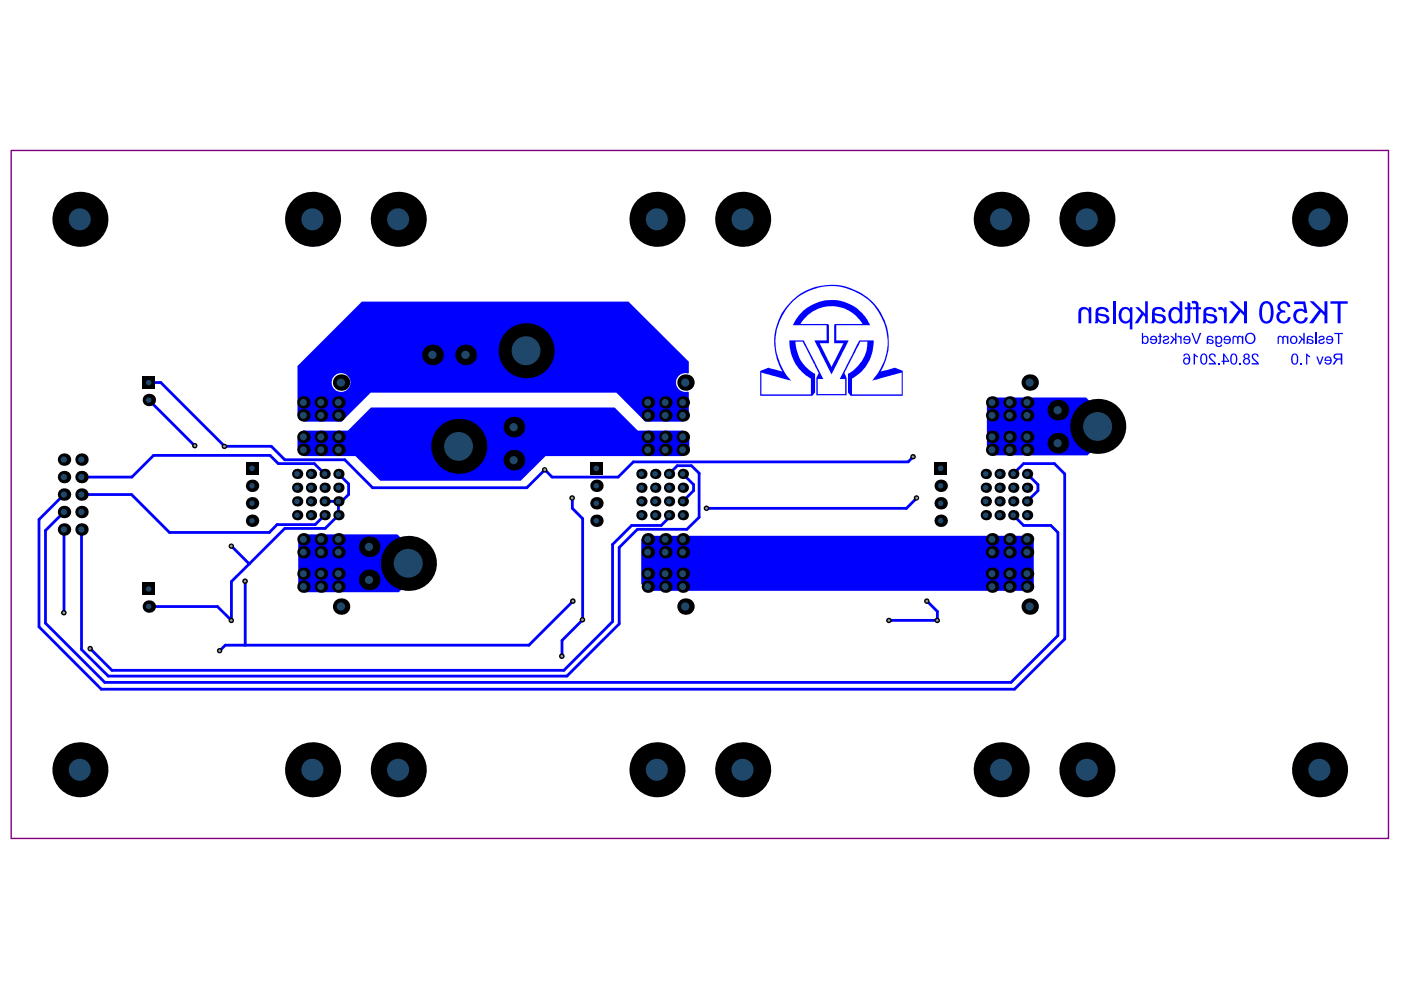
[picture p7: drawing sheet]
<svg xmlns="http://www.w3.org/2000/svg" width="297mm" height="210mm" viewBox="0 0 297 210" stroke-linecap="round" stroke-linejoin="round" font-family="sans-serif">
<g fill="#00f">
<path d="M63.2 114.3l1.1-1h20l2.7 2.8v7l-2.4 2.5h-20.3l-1.1-1.1z"/>
<path d="M209.2 85.3l1.1-1h20l2.7 2.8v7l-2.4 2.5h-20.3l-1.1-1.1z"/>
<path d="M63.1 92.4l1.2-1.1h9.5l4.9-4.9h51.6l4.9 4.9h9.7l1.3 1.3v2.6l-1.5 1.5h-29l-5.3 5.2h-29.8l-5.2-5.2h-11l-1.3-1.3z"/>
<path d="M136 114.3l.7-.7h81.7l.8 .7v10.2l-.8 .8h-81l-1.4-1.5z"/>
<path d="M63.1 77.6l13.6-13.6h56.5l12.8 12.7v2.4l-.1 .1a2 2 0 0 0-2.6 1.9 2 2 0 0 0 2.6 1.9l.1 .1v5.1l-1.1 1.2h-8.1l-6.1-6.1h-52.1l-6.2 6.1h-8l-1.3-1.3zM70.3 81.1a2.01 2.01 0 0 0 4 0 2.01 2.01 0 0 0-4 0z"/>
</g>
<g fill="none" stroke="#00f" stroke-width=".59">
<path d="M31.6 84.8l9.8 9.7M31.6 81.1h2.5l13.5 13.5h9.9l2.9 2.9h12.7l5.9 5.9h32.7l3.8-3.8 1.5 1.5h14.1l3.2-3.2h58.2l1.1-1.1M13.6 112.3v17.6M13.6 108.6l-4 3.9v19.6l12.6 12.6h192.2l9.9-9.9v-21.9l-1.5-1.5h-5.8l-2.2-2.2M17.3 104.9h10.6l8 8h21.2l1.6-1.7h8.1l2-2M49.1 115.8l3.8 3.7M52.9 119.5l-3.8 3.8v8.2l-3-2.9h-14.5M68.8 100.5l-2.2-2.2h-7.6l-1.7-1.7h-24.7l-4.6 4.5h-10.7M71.8 100.5l2.1 2.1v2.3l-1.5 1.4h-3.6M71.8 106.3v2.9l-2.9 2.8h-8.5l-7.5 7.5M121.3 105.6v2.2l2.2 2.2v21.4l-4.3 4.4v3.3M141.9 109.2v.5l-1.7 1.7h-6.3l-4 4.1v16.3l-10.3 10.3h-95.9l-4.6-4.6"/>
<path d="M141.9 100.5l1.7-1.8h3l1.6 1.6v9.4l-2.6 2.5h-10.5l-3.8 3.9v16.2l-11.1 11h-97.2l-5.7-5.6v-25.4M144.8 100.5l2.2 2.2v1.3l-2.2 2.3M194.4 105.6l-2.2 2.2h-42.4M214.8 100.5l2.2-2.2h6.6l2.1 2.2v35l-10.6 10.6h-193.6l-13.2-13.2v-22.7l5.3-5.3M217.8 100.5l2.3 2.2v1.3l-2.3 2.3M52 123.2v13.6M121.5 127.5l-9.4 9.3h-64.3l-1.2 1.2M196.6 127.5l2.1 2.1v1.9h-10.2"/>
</g>
<g fill="#00f">
<path d="M265.5 75.1l.4-.1h.6l.4 .5-.3 .2a.46 .46 0 0 0-.7-.4 .46 .46 0 0 0 0 .8l.8 .6 .2 .6h-1.5v-.3h1.1l-1-1-.1-.6z"/>
<path d="M262.8 77h.3v.3h-.3z"/>
<path d="M258.2 77h.4v.3h-.4z"/>
<path d="M256.4 75.2l.4-.2h.6l.4 .5-.3 .2a.46 .46 0 0 0-.7-.4 .46 .46 0 0 0 .1 .8l.7 .7 .3 .5h-1.6v-.3h1.1l-1.1-1.1z"/>
<path d="M253.1 75l.9 .5v.3l-.6-.3v1.8h-.3z"/>
<path d="M279.1 75.6h.3l.4 1.4 .5-1.4h.3l-.6 1.7h-.3z"/>
<path d="M276.9 75l.9 .5v.3l-.6-.3v1.8h-.3z"/>
<path d="M275.7 77h.3v.3h-.3z"/>
<path d="M261.5 71.3a.63 .63 0 0 1 .8 .2l.4-.3h.3l.3 .3v-.3h.3v1.7h-.3v-.9a.38 .38 0 0 0-.2-.5 .38 .38 0 0 0-.5 .3v1.1h-.3l-.1-1.2a.35 .35 0 0 0-.4-.3 .35 .35 0 0 0-.2 .4v1.1h-.3v-1.4z"/>
<path d="M252.6 70.6h.3l.8 2.1 .7-2.1h.3l-.9 2.3h-.3z"/>
<path d="M249.6 71.3a.34 .34 0 0 1 .4-.1 .34 .34 0 0 1 .2 .2l.1-.2h.2v1.7h-.2l-.1-1.3-.2-.1h-.3z"/>
<path d="M248.1 71.2h.4l.6 .7v-1.3h.3v2.3h-.3v-.7l-.1-.2-.6 .9h-.4l.7-1.1z"/>
<path d="M246.7 71.4l.4-.2 .7 .2 .1 .2-.1 .4-.7 .2a.27 .27 0 0 0-.3 .4 .27 .27 0 0 0 .4 .1h.3l.1-.3h.3l-.2 .4-.6 .2-.5-.3-.1-.4 .2-.2 .6-.3a.23 .23 0 0 0 .3-.2 .23 .23 0 0 0-.4-.2l-.2 .1-.2 .2h-.2z"/>
<path d="M245.8 70.6l.3 .2v.4h.2v.2h-.2v1.4l-.6 .1v-.2l.3-.1v-1.2h-.3v-.2h.3z"/>
<path d="M282.9 70.6h1.8v.2h-.7v2.1h-.3v-2.1h-.8z"/>
<path d="M279.6 71.4l.8-.2 .4 .3v.3l-.1 .2-.7 .2a.24 .24 0 0 0-.2 .4 .24 .24 0 0 0 .3 .1h.3l.2-.3h.3l-.2 .4-.7 .2-.4-.2-.1-.6 .3-.2 .6-.2a.19 .19 0 0 0 .2-.2 .19 .19 0 0 0-.2-.2h-.4l-.2 .3h-.2z"/>
<path d="M263.8 75.1l-.2 .3a.48 .48 0 0 0 .4 .6l-.1 .1a.72 .72 0 0 0 .1 1.2 .72 .72 0 0 0 1.1-.7l-.2-.4-.3-.2 .4-.4-.2-.5-.3-.1zM263.9 75.5a.4 .4 0 0 1 .8 0 .4 .4 0 0 1-.8 0zM263.8 76.6a.5 .5 0 0 1 1 0 .5 .5 0 0 1-1 0z"/>
<path d="M261 75.2l-.2 .5 .1 1 .3 .5 .3 .1 .5-.1 .2-.2 .1-.6-.1-.9a.68 .68 0 0 0-.5-.6 .68 .68 0 0 0-.7 .3zM261.2 75.4l.1-.1a.46 .46 0 0 1 .6 0 .46 .46 0 0 1 .1 .5v.8a.47 .47 0 0 1-.6 .5 .47 .47 0 0 1-.3-.7z"/>
<path d="M259.3 75v1.5h-.3v.2h.3v.6h.3v-.6h1v-.2l-1-1.5zM259.6 75.4l.7 1.1h-.7z"/>
<path d="M254.6 75.3l-.1 1.1a.78 .78 0 0 0 .8 .9 .78 .78 0 0 0 .7-1l-.1-.8a.71 .71 0 0 0-.6-.5 .71 .71 0 0 0-.7 .3zM254.9 75.4a.48 .48 0 0 1 .6-.1 .48 .48 0 0 1 .2 .6l-.2 1a.48 .48 0 0 1-.6 0 .48 .48 0 0 1-.1-.6z"/>
<path d="M251 75.2l-.2 .3h.3l.3-.3 .4 .1 .2 .3 .1 .5-.3-.3h-.6l-.4 .5v.5l.4 .5h.7l.4-.6-.1-1.3-.5-.4h-.5zM251 76.6a.51 .51 0 0 1 1 0 .51 .51 0 0 1-1 0z"/>
<path d="M282.9 75.2l-.2 .6 .7 .5-.9 1h.4l.8-1h.6v1h.3v-2.3h-1.3zM283.1 75.4l.2-.2h1v.8h-1l-.3-.3z"/>
<path d="M281 75.8l-.2 .7h1.3a.5 .5 0 0 1-.4 .6 .5 .5 0 0 1-.6-.4l-.3 .1 .2 .3 .7 .2 .5-.2 .2-.7-.2-.5-.3-.3-.4-.1zM281.2 76l.1-.1a.46 .46 0 0 1 .5-.1 .46 .46 0 0 1 .2 .5h-.9z"/>
<path d="M273.9 75.3l-.1 1.1a.78 .78 0 0 0 .8 .9 .78 .78 0 0 0 .6-1v-.8a.71 .71 0 0 0-.6-.5 .71 .71 0 0 0-.7 .3zM274.1 75.4a.48 .48 0 0 1 .7-.1 .48 .48 0 0 1 .2 .6l-.2 1a.48 .48 0 0 1-.6 0 .48 .48 0 0 1-.1-.6z"/>
<path d="M264.2 70.9l-.3 .8 .3 .8 .6 .4 .9-.1 .4-.5 .1-.4-.3-1-.6-.4-.6 .1zM264.6 71l.6-.2 .6 .4v.9l-.4 .5h-.7l-.4-.4v-.6z"/>
<path d="M259.6 71.5l-.2 .6 1.3 .1a.5 .5 0 0 1-.4 .5 .5 .5 0 0 1-.6-.3h-.3l.3 .4 .3 .2 .5-.1 .4-.4 .1-.6-.3-.5-.4-.2zM259.8 71.6a.49 .49 0 0 1 .5-.2 .49 .49 0 0 1 .4 .5h-1z"/>
<path d="M257.7 71.2v2.1l.3 .2 .6 .1 .4-.2 .1-.4-.3 .1a.47 .47 0 0 1-.6 .2 .47 .47 0 0 1-.2-.6l.3 .2 .5-.1 .4-.5-.1-.5a.68 .68 0 0 0-.5-.6 .68 .68 0 0 0-.7 .2v-.2zM258 71.6l.3-.2 .3 .1 .3 .5a.5 .5 0 0 1-.6 .7 .5 .5 0 0 1-.3-.8z"/>
<path d="M255.9 71.4l-.1 1.5h.3l.1-.2 .6 .3a.51 .51 0 0 0 .5-.6 .51 .51 0 0 0-.6-.4l-.4-.1a.31 .31 0 0 1 0-.5 .31 .31 0 0 1 .4 0l.3 .3h.3a.84 .84 0 0 0-1.4-.3zM256.2 72.1l.7 .1 .1 .4-.3 .1h-.3z"/>
<path d="M251 71.5l-.1 .6 1.2 .1a.5 .5 0 0 1-.4 .5 .5 .5 0 0 1-.5-.3h-.3l.3 .4 .8 .1 .4-.5v-.5l-.2-.5-.4-.2zM251.3 71.6a.49 .49 0 0 1 .5-.2 .49 .49 0 0 1 .3 .5h-.9z"/>
<path d="M244 71.4l-.2 .7h1.3a.5 .5 0 0 1-.4 .6 .5 .5 0 0 1-.6-.3h-.3l.3 .4 .3 .2 .5-.1 .4-.4 .1-.6-.3-.5-.4-.2zM244.2 71.6l.3-.2a.44 .44 0 0 1 .6 .5h-1z"/>
<path d="M242.1 70.6v2.3h.3v-.2l.3 .2a.85 .85 0 0 0 .8-.9 .85 .85 0 0 0-.9-.8l-.2 .2v-.8zM242.5 71.6l.2-.2 .4 .1 .1 .6a.49 .49 0 0 1-.6 .6 .49 .49 0 0 1-.2-.8z"/>
<path d="M281.3 71.4l-.2 .7 1.3 .1a.5 .5 0 0 1-.4 .5 .5 .5 0 0 1-.6-.3h-.3l.3 .4 .7 .1 .5-.3 .1-.6-.1-.5-.3-.3h-.5zM281.6 71.5l.5-.1 .3 .5h-1z"/>
</g>
<path d="M279 70.6v2.3" fill="none" stroke="#00f" stroke-width=".26"/>
<g fill="#00f">
<path d="M275.2 71.2h.5l.6 .7v-1.3h.3v2.3h-.3v-.7l-.2-.2-.6 .9h-.3l.7-1.1z"/>
<path d="M271 71.3l.5-.1a.3 .3 0 0 0 .3 .2 .3 .3 0 0 0 .3-.2h.4l.4 .3v-.3h.3v1.7h-.3v-1a.36 .36 0 0 0-.3-.5 .36 .36 0 0 0-.4 .4v1.1h-.3l-.1-1.2a.35 .35 0 0 0-.4-.3 .35 .35 0 0 0-.3 .4v1.1h-.2z"/>
<path d="M282.1 63.9h3.6v.5h-1.5v4.1h-.6v-4.1h-1.5z"/>
<path d="M277.7 63.9h.8l2.3 2.3v-2.3h.6v4.6h-.6v-1.6l-.7-.7-1.7 2.3h-.9l2.1-2.7z"/>
<path d="M274.4 63.9h2.3l.5 2.4h-.7a1.06 1.06 0 0 0-1.5 0 1.06 1.06 0 0 0 .1 1.5 .92 .92 0 0 0 1 .3 .92 .92 0 0 0 .6-.8h.6l-.2 .6a1.57 1.57 0 0 1-2.8-.3 1.57 1.57 0 0 1 1.8-2.1l.4 .2-.2-1.2h-1.9z"/>
<path d="M271.1 64.4l.3-.3a1.43 1.43 0 0 1 2.2 1h-.6a.8 .8 0 0 0-.8-.9 .8 .8 0 0 0-.8 1 .8 .8 0 0 0 1.1 .6v.5a.95 .95 0 0 0-1.3 .6 .95 .95 0 0 0 .8 1.2 .95 .95 0 0 0 1.1-.9l.6 .1-.3 .6a1.47 1.47 0 0 1-2.1 .4 1.47 1.47 0 0 1-.2-2.2l.4-.1a1.07 1.07 0 0 1-.4-1.6z"/>
<path d="M260.6 63.9h.8l2.4 2.3v-2.3h.6v4.6h-.6v-1.6l-.8-.7-1.7 2.3h-.8l2.1-2.7z"/>
<path d="M258.2 65.2a.83 .83 0 0 1 1.4 .5v-.6h.5v3.4h-.6v-1.8a.71 .71 0 0 0-.2-.8 .71 .71 0 0 0-.9-.1z"/>
<path d="M252.7 63.8h.1a.91 .91 0 0 1 .9 .1 .91 .91 0 0 1 .4 .9v.3h.5v.5h-.5v2.9h-.5v-2.9h-.7v-.5h.7v-.3a.54 .54 0 0 0-.9-.4z"/>
<path d="M251.8 64l.6 .3v.8h.4v.5h-.4l-.1 2.3a.69 .69 0 0 1-1 .6h-.2l.1-.5h.5l.1-.2v-2.2h-.6v-.5h.6z"/>
<path d="M240.7 65.1h.7l1.4 1.4v-2.6h.6v4.6h-.6v-1.3l-.4-.4-1.1 1.7h-.7l1.4-2.1z"/>
<path d="M235.9 63.9h.6v4.6h-.6z"/>
<path d="M228.9 65.5l.3-.3a1.34 1.34 0 0 1 1.7 .4v-.5h.5v3.4h-.6v-1.9a.81 .81 0 0 0-.7-1 .81 .81 0 0 0-.9 .9v2h-.6v-2.3z"/>
<path d="M277.1 71.4l-.1 1.5h.3v-.2l.6 .3a.52 .52 0 0 0 .6-.6 .52 .52 0 0 0-.7-.4l-.2-.1a.24 .24 0 0 1-.2-.3 .24 .24 0 0 1 .3-.2l.4 .1 .1 .2h.3l-.5-.5h-.5zM277.3 72.1l.6 .1a.31 .31 0 0 1 .2 .4 .31 .31 0 0 1-.5 .1l-.2-.2z"/>
<path d="M273.7 71.5l-.2 .3 .1 .8 .6 .4 .7-.3 .2-.3-.2-1-.7-.2zM273.9 71.6l.2-.2 .4 .1 .3 .6a.53 .53 0 0 1-.7 .5 .53 .53 0 0 1-.3-.8z"/>
<path d="M267.4 64.4l-.3 .8-.1 1.3a1.72 1.72 0 0 0 1.6 2.1h.1a1.66 1.66 0 0 0 1.3-1.9v-.7a1.72 1.72 0 0 0-1.6-2.2l-.6 .2zM267.8 64.7a.85 .85 0 0 1 1.1-.3 .85 .85 0 0 1 .5 1v.9a1.8 1.8 0 0 1-.7 1.8 1.02 1.02 0 0 1-1.1-1.3v-1z"/>
<path d="M255.3 65.5l-.2 .4v2l-.1 .6h.6l.1-.4a1.39 1.39 0 0 0 2.4-.3l-.1-.7-.3-.3-1.3-.3a.47 .47 0 0 1-.6-.2 .47 .47 0 0 1 .1-.6 .95 .95 0 0 1 1.5 .5l.6-.1a1.61 1.61 0 0 0-2.3-.9zM255.7 66.8l1.1 .3a.59 .59 0 0 1 .7 .6 .59 .59 0 0 1-.9 .4 .98 .98 0 0 1-.9-1.3z"/>
<path d="M248.1 65.5l-.3 .6-.1 .9a1.37 1.37 0 0 0 .8 1.4 1.37 1.37 0 0 0 1.6-.3v.4h.6v-4.6h-.6l-.1 1.6a1.23 1.23 0 0 0-1.9 0zM248.5 65.9a.97 .97 0 0 1 1.2-.2 .97 .97 0 0 1 .4 1.2 .94 .94 0 0 1-.4 1.1 .94 .94 0 0 1-1.2-.3l-.2-.7z"/>
<path d="M244.5 65.4l-.2 .4-.1 2.3-.1 .4h.6l.1-.4a1.39 1.39 0 0 0 2.4-.3v-.1a1.39 1.39 0 0 0-1.7-1.2h-.4a.4 .4 0 0 1-.3-.4 .4 .4 0 0 1 .2-.4 1 1 0 0 1 1.5 .5l.6-.1a1.66 1.66 0 0 0-2.6-.7zM244.8 66.8l1.4 .3a.57 .57 0 0 1 .3 .8 .57 .57 0 0 1-.8 .2 .96 .96 0 0 1-.9-1z"/>
<path d="M237.6 65.5l-.4 .8a1.57 1.57 0 0 0 .3 1.8 1.57 1.57 0 0 0 1.7 .3l.3-.2v1.6h.6v-4.7h-.5v.5a1.25 1.25 0 0 0-2-.1zM238 65.8a.99 .99 0 0 1 1.2 0 .99 .99 0 0 1 .4 1.2 .89 .89 0 0 1-.5 1.1 .89 .89 0 0 1-1.2-.4l-.1-.3a1.91 1.91 0 0 1 .2-1.6z"/>
<path d="M232.5 65.4l-.2 .4v2.3l-.2 .4h.6l.2-.4a1.39 1.39 0 0 0 2.3-.3l-.1-.6-.3-.4-1.6-.3a.4 .4 0 0 1-.4-.4 .4 .4 0 0 1 .2-.4 1 1 0 0 1 1.6 .5l.5-.1a1.67 1.67 0 0 0-2.6-.7zM232.9 66.8l1 .3a.59 .59 0 0 1 .7 .6 .59 .59 0 0 1-.9 .4 .96 .96 0 0 1-.8-1z"/>
<path d="M167.7 63.9a12.2 12.2 0 0 1 20.4 5.8l.2 .7a12.1 12.1 0 0 1-.9 7.2l-.7 1.2 3-.8 1.3 .4a.54 .54 0 0 1 .4 .3 .54 .54 0 0 1 0 .6v4.6h-11.1l-.5-.7v-3.9a8 8 0 0 0 4.1-6.9h-1.5l-2.9 5.8a1.41 1.41 0 0 0 0 1.9v3.7h-6.4v-3.7l.5-1-3.4-6.7h-1.5a7.6 7.6 0 0 0 4.1 6.9v3.9l-.6 .7h-11v-5.2l.6-.3a2.28 2.28 0 0 1 2.4-.1l1.6 .5-.1-.4a12 12 0 0 1 2-14.5zM167.7 64.3a11.8 11.8 0 0 0-.1 16.3l.1 .1-6.3-1.7v4.6h10.5v-3.3l-1.6-1.2a7.3 7.3 0 0 1-2-2.6l-.2-.5a8.8 8.8 0 0 1-.7-3.8h3l4.2 8.1-1.2 .1v3.2h5.8v-3.2l-1.2-.1 3.6-7 .6-1.1h3a9 9 0 0 1-4.6 8.1v3.3h10.6v-4.6l-6.3 1.7a11.8 11.8 0 0 0 1.4-14.4 11.8 11.8 0 0 0-13.6-5.1l-.3 .2a11.4 11.4 0 0 0-4.7 2.9zM170.3 65.9l1-.7a10 10 0 0 1 3.3-1.4 8.9 8.9 0 0 1 6.7 1.3l2.1 2 1.1 1.9h-7.2v3.2h2.6l-3.6 7.2-3.6-7.2h2.6v-3.2h-7.2l1.2-2.1zM171.2 66.8l-1.5 1.9h5.9l.1 .2v3.9h-1.9l2.5 5 2.5-5h-1.9v-3.9l.1-.2h5.9l-.7-.9a7.4 7.4 0 0 0-6.5-2.8 7.5 7.5 0 0 0-4.5 1.8z"/>
</g>
<circle cx="13.5" cy="129.9" r=".59" fill="#000"/>
<circle cx="13.5" cy="129.9" r=".3" fill="#a6968d"/>
<circle cx="46.6" cy="138" r=".57" fill="#000"/>
<circle cx="46.6" cy="138" r=".29" fill="#a6968d"/>
<circle cx="19.1" cy="137.5" r=".58" fill="#000"/>
<circle cx="19.1" cy="137.5" r=".3" fill="#a6968d"/>
<circle cx="41.3" cy="94.5" r=".57" fill="#000"/>
<circle cx="41.3" cy="94.5" r=".29" fill="#a6968d"/>
<circle cx="52" cy="123.2" r=".59" fill="#000"/>
<circle cx="52" cy="123.2" r=".3" fill="#a6968d"/>
<circle cx="121.5" cy="127.5" r=".59" fill="#000"/>
<circle cx="121.5" cy="127.5" r=".3" fill="#a6968d"/>
<circle cx="49" cy="131.5" r=".57" fill="#000"/>
<circle cx="49" cy="131.5" r=".29" fill="#a6968d"/>
<circle cx="49" cy="115.8" r=".57" fill="#000"/>
<circle cx="49" cy="115.8" r=".3" fill="#a6968d"/>
<circle cx="194.3" cy="105.6" r=".57" fill="#000"/>
<circle cx="194.3" cy="105.6" r=".3" fill="#a6968d"/>
<circle cx="149.8" cy="107.8" r=".59" fill="#000"/>
<circle cx="149.8" cy="107.8" r=".3" fill="#a6968d"/>
<circle cx="188.5" cy="131.5" r=".59" fill="#000"/>
<circle cx="188.5" cy="131.5" r=".29" fill="#a6968d"/>
<circle cx="193.6" cy="96.8" r=".59" fill="#000"/>
<circle cx="193.6" cy="96.8" r=".29" fill="#a6968d"/>
<circle cx="115.5" cy="99.6" r=".57" fill="#000"/>
<circle cx="115.5" cy="99.6" r=".3" fill="#a6968d"/>
<circle cx="47.6" cy="94.6" r=".59" fill="#000"/>
<circle cx="47.6" cy="94.6" r=".29" fill="#a6968d"/>
<circle cx="123.5" cy="131.4" r=".59" fill="#000"/>
<circle cx="123.5" cy="131.4" r=".29" fill="#a6968d"/>
<circle cx="121.3" cy="105.6" r=".59" fill="#000"/>
<circle cx="121.3" cy="105.6" r=".3" fill="#a6968d"/>
<circle cx="198.7" cy="131.5" r=".59" fill="#000"/>
<circle cx="198.7" cy="131.5" r=".29" fill="#a6968d"/>
<circle cx="196.5" cy="127.5" r=".58" fill="#000"/>
<circle cx="196.5" cy="127.5" r=".3" fill="#a6968d"/>
<circle cx="119.1" cy="139.1" r=".59" fill="#000"/>
<circle cx="119.1" cy="139.1" r=".3" fill="#a6968d"/>
<circle cx="64.3" cy="124.4" r="1.32" fill="#000"/>
<circle cx="64.3" cy="124.4" r=".74" fill="#1f4769"/>
<circle cx="64.3" cy="121.6" r="1.32" fill="#000"/>
<circle cx="64.3" cy="121.6" r=".74" fill="#1f4769"/>
<circle cx="64.3" cy="114.3" r="1.32" fill="#000"/>
<circle cx="64.3" cy="114.3" r=".74" fill="#1f4769"/>
<circle cx="64.3" cy="117.1" r="1.32" fill="#000"/>
<circle cx="64.3" cy="117.1" r=".74" fill="#1f4769"/>
<circle cx="64.3" cy="88.1" r="1.32" fill="#000"/>
<circle cx="64.3" cy="88.1" r=".74" fill="#1f4769"/>
<circle cx="64.3" cy="85.3" r="1.32" fill="#000"/>
<circle cx="64.3" cy="85.3" r=".74" fill="#1f4769"/>
<circle cx="64.3" cy="92.6" r="1.32" fill="#000"/>
<circle cx="64.3" cy="92.6" r=".74" fill="#1f4769"/>
<circle cx="64.3" cy="95.4" r="1.32" fill="#000"/>
<circle cx="64.3" cy="95.4" r=".74" fill="#1f4769"/>
<circle cx="17.3" cy="112.3" r="1.32" fill="#000"/>
<circle cx="17.2" cy="112.3" r=".67" fill="#1f4769"/>
<circle cx="17.3" cy="108.6" r="1.32" fill="#000"/>
<circle cx="17.2" cy="108.6" r=".67" fill="#1f4769"/>
<circle cx="17.3" cy="104.9" r="1.32" fill="#000"/>
<circle cx="17.2" cy="104.9" r=".67" fill="#1f4769"/>
<circle cx="17.3" cy="101.1" r="1.32" fill="#000"/>
<circle cx="17.2" cy="101.1" r=".67" fill="#1f4769"/>
<circle cx="17.3" cy="97.4" r="1.32" fill="#000"/>
<circle cx="17.2" cy="97.4" r=".67" fill="#1f4769"/>
<circle cx="31.6" cy="128.6" r="1.32" fill="#000"/>
<circle cx="31.5" cy="128.6" r=".59" fill="#1f4769"/>
<path d="M30.2 123.6h2.7v2.6h-2.7z" fill-rule="evenodd" fill="#000"/>
<circle cx="31.5" cy="124.9" r=".59" fill="#1f4769"/>
<circle cx="31.6" cy="84.8" r="1.32" fill="#000"/>
<circle cx="31.5" cy="84.8" r=".59" fill="#1f4769"/>
<path d="M30.2 79.8h2.7v2.6h-2.7z" fill-rule="evenodd" fill="#000"/>
<circle cx="31.5" cy="81.1" r=".59" fill="#1f4769"/>
<circle cx="53.4" cy="110.4" r="1.32" fill="#000"/>
<circle cx="53.4" cy="110.4" r=".58" fill="#1f4769"/>
<path d="M52.1 98h2.7v2.6h-2.7z" fill-rule="evenodd" fill="#000"/>
<circle cx="53.4" cy="99.3" r=".58" fill="#1f4769"/>
<circle cx="53.4" cy="103" r="1.32" fill="#000"/>
<circle cx="53.4" cy="103" r=".58" fill="#1f4769"/>
<circle cx="68.1" cy="124.4" r="1.32" fill="#000"/>
<circle cx="68" cy="124.4" r=".74" fill="#1f4769"/>
<circle cx="71.8" cy="124.4" r="1.32" fill="#000"/>
<circle cx="71.7" cy="124.4" r=".74" fill="#1f4769"/>
<circle cx="71.8" cy="121.6" r="1.32" fill="#000"/>
<circle cx="71.7" cy="121.6" r=".74" fill="#1f4769"/>
<circle cx="68.1" cy="121.6" r="1.32" fill="#000"/>
<circle cx="68" cy="121.6" r=".74" fill="#1f4769"/>
<circle cx="68.1" cy="114.3" r="1.32" fill="#000"/>
<circle cx="68" cy="114.3" r=".74" fill="#1f4769"/>
<circle cx="71.8" cy="114.3" r="1.32" fill="#000"/>
<circle cx="71.7" cy="114.3" r=".74" fill="#1f4769"/>
<circle cx="71.8" cy="117.1" r="1.32" fill="#000"/>
<circle cx="71.7" cy="117.1" r=".74" fill="#1f4769"/>
<circle cx="68.1" cy="117.1" r="1.32" fill="#000"/>
<circle cx="68" cy="117.1" r=".74" fill="#1f4769"/>
<circle cx="71.8" cy="109.2" r="1.09" fill="#000"/>
<circle cx="71.7" cy="109.2" r=".59" fill="#1f4769"/>
<circle cx="68.8" cy="109.2" r="1.09" fill="#000"/>
<circle cx="68.8" cy="109.2" r=".58" fill="#1f4769"/>
<circle cx="65.9" cy="109.2" r="1.09" fill="#000"/>
<circle cx="65.9" cy="109.2" r=".58" fill="#1f4769"/>
<circle cx="63" cy="109.2" r="1.09" fill="#000"/>
<circle cx="63" cy="109.2" r=".59" fill="#1f4769"/>
<circle cx="63" cy="100.5" r="1.09" fill="#000"/>
<circle cx="63" cy="100.5" r=".59" fill="#1f4769"/>
<circle cx="65.9" cy="100.5" r="1.09" fill="#000"/>
<circle cx="65.9" cy="100.5" r=".58" fill="#1f4769"/>
<circle cx="68.8" cy="100.5" r="1.09" fill="#000"/>
<circle cx="68.8" cy="100.5" r=".58" fill="#1f4769"/>
<circle cx="71.8" cy="100.5" r="1.09" fill="#000"/>
<circle cx="71.7" cy="100.5" r=".59" fill="#1f4769"/>
<circle cx="71.8" cy="103.4" r="1.09" fill="#000"/>
<circle cx="71.7" cy="103.4" r=".59" fill="#1f4769"/>
<circle cx="68.8" cy="103.4" r="1.09" fill="#000"/>
<circle cx="68.8" cy="103.4" r=".57" fill="#1f4769"/>
<circle cx="65.9" cy="103.4" r="1.09" fill="#000"/>
<circle cx="65.9" cy="103.4" r=".57" fill="#1f4769"/>
<circle cx="63" cy="103.4" r="1.09" fill="#000"/>
<circle cx="63" cy="103.4" r=".59" fill="#1f4769"/>
<circle cx="68.1" cy="88.1" r="1.32" fill="#000"/>
<circle cx="68" cy="88.1" r=".74" fill="#1f4769"/>
<circle cx="71.8" cy="88.1" r="1.32" fill="#000"/>
<circle cx="71.7" cy="88.1" r=".74" fill="#1f4769"/>
<circle cx="68.1" cy="85.3" r="1.32" fill="#000"/>
<circle cx="68" cy="85.3" r=".74" fill="#1f4769"/>
<circle cx="71.8" cy="85.3" r="1.32" fill="#000"/>
<circle cx="71.7" cy="85.3" r=".74" fill="#1f4769"/>
<circle cx="71.8" cy="92.6" r="1.32" fill="#000"/>
<circle cx="71.7" cy="92.6" r=".74" fill="#1f4769"/>
<circle cx="68.1" cy="92.6" r="1.32" fill="#000"/>
<circle cx="68" cy="92.6" r=".74" fill="#1f4769"/>
<circle cx="78.3" cy="122.9" r="2.19" fill="#000"/>
<circle cx="78.2" cy="123" r=".87" fill="#1f4769"/>
<circle cx="78.3" cy="115.9" r="2.19" fill="#000"/>
<circle cx="78.2" cy="116" r=".87" fill="#1f4769"/>
<circle cx="91.7" cy="75.3" r="2.19" fill="#000"/>
<circle cx="91.7" cy="75.2" r=".88" fill="#1f4769"/>
<circle cx="126.5" cy="110.4" r="1.32" fill="#000"/>
<circle cx="126.4" cy="110.4" r=".59" fill="#1f4769"/>
<path d="M125.2 98h2.6v2.6h-2.6z" fill-rule="evenodd" fill="#000"/>
<circle cx="126.4" cy="99.3" r=".59" fill="#1f4769"/>
<circle cx="126.5" cy="103" r="1.32" fill="#000"/>
<circle cx="126.4" cy="103" r=".59" fill="#1f4769"/>
<circle cx="137.4" cy="124.4" r="1.32" fill="#000"/>
<circle cx="137.3" cy="124.4" r=".73" fill="#1f4769"/>
<circle cx="141.1" cy="124.4" r="1.32" fill="#000"/>
<circle cx="141" cy="124.4" r=".73" fill="#1f4769"/>
<circle cx="137.4" cy="121.6" r="1.32" fill="#000"/>
<circle cx="137.3" cy="121.6" r=".73" fill="#1f4769"/>
<circle cx="141.1" cy="121.6" r="1.32" fill="#000"/>
<circle cx="141" cy="121.6" r=".73" fill="#1f4769"/>
<circle cx="141.1" cy="114.3" r="1.32" fill="#000"/>
<circle cx="141" cy="114.3" r=".73" fill="#1f4769"/>
<circle cx="137.4" cy="114.3" r="1.32" fill="#000"/>
<circle cx="137.3" cy="114.3" r=".73" fill="#1f4769"/>
<circle cx="141.1" cy="117.1" r="1.32" fill="#000"/>
<circle cx="141" cy="117.1" r=".73" fill="#1f4769"/>
<circle cx="137.4" cy="117.1" r="1.32" fill="#000"/>
<circle cx="137.3" cy="117.1" r=".73" fill="#1f4769"/>
<circle cx="141.9" cy="109.2" r="1.09" fill="#000"/>
<circle cx="141.8" cy="109.2" r=".59" fill="#1f4769"/>
<circle cx="138.9" cy="109.2" r="1.09" fill="#000"/>
<circle cx="138.9" cy="109.2" r=".59" fill="#1f4769"/>
<circle cx="136" cy="109.2" r="1.09" fill="#000"/>
<circle cx="136" cy="109.2" r=".58" fill="#1f4769"/>
<circle cx="136" cy="100.5" r="1.09" fill="#000"/>
<circle cx="136" cy="100.5" r=".58" fill="#1f4769"/>
<circle cx="138.9" cy="100.5" r="1.09" fill="#000"/>
<circle cx="138.9" cy="100.5" r=".59" fill="#1f4769"/>
<circle cx="141.9" cy="100.5" r="1.09" fill="#000"/>
<circle cx="141.8" cy="100.5" r=".59" fill="#1f4769"/>
<circle cx="141.9" cy="103.4" r="1.09" fill="#000"/>
<circle cx="141.8" cy="103.4" r=".59" fill="#1f4769"/>
<circle cx="138.9" cy="103.4" r="1.09" fill="#000"/>
<circle cx="138.9" cy="103.4" r=".59" fill="#1f4769"/>
<circle cx="136" cy="103.4" r="1.09" fill="#000"/>
<circle cx="136" cy="103.4" r=".57" fill="#1f4769"/>
<circle cx="141.1" cy="88.1" r="1.32" fill="#000"/>
<circle cx="141" cy="88.1" r=".73" fill="#1f4769"/>
<circle cx="137.4" cy="88.1" r="1.32" fill="#000"/>
<circle cx="137.3" cy="88.1" r=".73" fill="#1f4769"/>
<circle cx="137.4" cy="85.3" r="1.32" fill="#000"/>
<circle cx="137.3" cy="85.3" r=".73" fill="#1f4769"/>
<circle cx="141.1" cy="85.3" r="1.32" fill="#000"/>
<circle cx="141" cy="85.3" r=".73" fill="#1f4769"/>
<circle cx="141.1" cy="92.6" r="1.32" fill="#000"/>
<circle cx="141" cy="92.6" r=".73" fill="#1f4769"/>
<circle cx="137.4" cy="92.6" r="1.32" fill="#000"/>
<circle cx="137.3" cy="92.6" r=".73" fill="#1f4769"/>
<circle cx="199.4" cy="110.4" r="1.32" fill="#000"/>
<circle cx="199.4" cy="110.4" r=".58" fill="#1f4769"/>
<path d="M198.1 98h2.7v2.6h-2.7z" fill-rule="evenodd" fill="#000"/>
<circle cx="199.4" cy="99.3" r=".58" fill="#1f4769"/>
<circle cx="199.4" cy="103" r="1.32" fill="#000"/>
<circle cx="199.4" cy="103" r=".58" fill="#1f4769"/>
<circle cx="210.3" cy="124.4" r="1.32" fill="#000"/>
<circle cx="210.3" cy="124.4" r=".74" fill="#1f4769"/>
<circle cx="214.1" cy="124.4" r="1.32" fill="#000"/>
<circle cx="214" cy="124.4" r=".74" fill="#1f4769"/>
<circle cx="210.3" cy="121.6" r="1.32" fill="#000"/>
<circle cx="210.3" cy="121.6" r=".74" fill="#1f4769"/>
<circle cx="214.1" cy="121.6" r="1.32" fill="#000"/>
<circle cx="214" cy="121.6" r=".74" fill="#1f4769"/>
<circle cx="214.1" cy="114.3" r="1.32" fill="#000"/>
<circle cx="214" cy="114.3" r=".74" fill="#1f4769"/>
<circle cx="210.3" cy="114.3" r="1.32" fill="#000"/>
<circle cx="210.3" cy="114.3" r=".74" fill="#1f4769"/>
<circle cx="214.1" cy="117.1" r="1.32" fill="#000"/>
<circle cx="214" cy="117.1" r=".74" fill="#1f4769"/>
<circle cx="210.3" cy="117.1" r="1.32" fill="#000"/>
<circle cx="210.3" cy="117.1" r=".74" fill="#1f4769"/>
<circle cx="211.9" cy="109.2" r="1.09" fill="#000"/>
<circle cx="211.9" cy="109.2" r=".58" fill="#1f4769"/>
<circle cx="209" cy="109.2" r="1.09" fill="#000"/>
<circle cx="209" cy="109.2" r=".59" fill="#1f4769"/>
<circle cx="209" cy="100.5" r="1.09" fill="#000"/>
<circle cx="209" cy="100.5" r=".59" fill="#1f4769"/>
<circle cx="211.9" cy="100.5" r="1.09" fill="#000"/>
<circle cx="211.9" cy="100.5" r=".58" fill="#1f4769"/>
<circle cx="211.9" cy="103.4" r="1.09" fill="#000"/>
<circle cx="211.9" cy="103.4" r=".57" fill="#1f4769"/>
<circle cx="209" cy="103.4" r="1.09" fill="#000"/>
<circle cx="209" cy="103.4" r=".59" fill="#1f4769"/>
<circle cx="214.1" cy="88.1" r="1.32" fill="#000"/>
<circle cx="214" cy="88.1" r=".74" fill="#1f4769"/>
<circle cx="210.3" cy="88.1" r="1.32" fill="#000"/>
<circle cx="210.3" cy="88.1" r=".74" fill="#1f4769"/>
<circle cx="210.3" cy="85.3" r="1.32" fill="#000"/>
<circle cx="210.3" cy="85.3" r=".74" fill="#1f4769"/>
<circle cx="214.1" cy="85.3" r="1.32" fill="#000"/>
<circle cx="214" cy="85.3" r=".74" fill="#1f4769"/>
<circle cx="214.1" cy="92.6" r="1.32" fill="#000"/>
<circle cx="214" cy="92.6" r=".74" fill="#1f4769"/>
<circle cx="210.3" cy="92.6" r="1.32" fill="#000"/>
<circle cx="210.3" cy="92.6" r=".74" fill="#1f4769"/>
<circle cx="217.8" cy="124.4" r="1.32" fill="#000"/>
<circle cx="217.7" cy="124.4" r=".74" fill="#1f4769"/>
<circle cx="217.8" cy="121.6" r="1.32" fill="#000"/>
<circle cx="217.7" cy="121.6" r=".74" fill="#1f4769"/>
<circle cx="218.3" cy="128.6" r="1.74" fill="#000"/>
<circle cx="218.3" cy="128.6" r=".87" fill="#1f4769"/>
<circle cx="217.8" cy="114.3" r="1.32" fill="#000"/>
<circle cx="217.7" cy="114.3" r=".74" fill="#1f4769"/>
<circle cx="217.8" cy="117.1" r="1.32" fill="#000"/>
<circle cx="217.7" cy="117.1" r=".74" fill="#1f4769"/>
<circle cx="217.8" cy="109.2" r="1.09" fill="#000"/>
<circle cx="217.7" cy="109.2" r=".59" fill="#1f4769"/>
<circle cx="217.8" cy="100.5" r="1.09" fill="#000"/>
<circle cx="217.7" cy="100.5" r=".59" fill="#1f4769"/>
<circle cx="217.8" cy="103.4" r="1.09" fill="#000"/>
<circle cx="217.7" cy="103.4" r=".59" fill="#1f4769"/>
<circle cx="224.3" cy="87" r="2.19" fill="#000"/>
<circle cx="224.2" cy="87" r=".87" fill="#1f4769"/>
<circle cx="217.8" cy="88.1" r="1.32" fill="#000"/>
<circle cx="217.7" cy="88.1" r=".74" fill="#1f4769"/>
<circle cx="217.8" cy="85.3" r="1.32" fill="#000"/>
<circle cx="217.7" cy="85.3" r=".74" fill="#1f4769"/>
<circle cx="217.8" cy="92.6" r="1.32" fill="#000"/>
<circle cx="217.7" cy="92.6" r=".74" fill="#1f4769"/>
<circle cx="218.3" cy="81.1" r="1.74" fill="#000"/>
<circle cx="218.3" cy="81.1" r=".87" fill="#1f4769"/>
<circle cx="53.4" cy="106.7" r="1.32" fill="#000"/>
<circle cx="53.4" cy="106.7" r=".58" fill="#1f4769"/>
<circle cx="71.8" cy="106.3" r="1.09" fill="#000"/>
<circle cx="71.7" cy="106.3" r=".59" fill="#1f4769"/>
<circle cx="68.8" cy="106.3" r="1.09" fill="#000"/>
<circle cx="68.8" cy="106.3" r=".57" fill="#1f4769"/>
<circle cx="65.9" cy="106.3" r="1.09" fill="#000"/>
<circle cx="65.9" cy="106.3" r=".57" fill="#1f4769"/>
<circle cx="63" cy="106.3" r="1.09" fill="#000"/>
<circle cx="63" cy="106.3" r=".59" fill="#1f4769"/>
<circle cx="71.8" cy="95.4" r="1.32" fill="#000"/>
<circle cx="71.7" cy="95.4" r=".74" fill="#1f4769"/>
<circle cx="68.1" cy="95.4" r="1.32" fill="#000"/>
<circle cx="68" cy="95.4" r=".74" fill="#1f4769"/>
<circle cx="126.5" cy="106.7" r="1.32" fill="#000"/>
<circle cx="126.4" cy="106.7" r=".59" fill="#1f4769"/>
<circle cx="141.9" cy="106.3" r="1.09" fill="#000"/>
<circle cx="141.8" cy="106.3" r=".59" fill="#1f4769"/>
<circle cx="138.9" cy="106.3" r="1.09" fill="#000"/>
<circle cx="138.9" cy="106.3" r=".59" fill="#1f4769"/>
<circle cx="136" cy="106.3" r="1.09" fill="#000"/>
<circle cx="136" cy="106.3" r=".57" fill="#1f4769"/>
<circle cx="137.4" cy="95.4" r="1.32" fill="#000"/>
<circle cx="137.3" cy="95.4" r=".73" fill="#1f4769"/>
<circle cx="141.1" cy="95.4" r="1.32" fill="#000"/>
<circle cx="141" cy="95.4" r=".73" fill="#1f4769"/>
<circle cx="199.4" cy="106.7" r="1.32" fill="#000"/>
<circle cx="199.4" cy="106.7" r=".58" fill="#1f4769"/>
<circle cx="211.9" cy="106.3" r="1.09" fill="#000"/>
<circle cx="211.9" cy="106.3" r=".57" fill="#1f4769"/>
<circle cx="209" cy="106.3" r="1.09" fill="#000"/>
<circle cx="209" cy="106.3" r=".59" fill="#1f4769"/>
<circle cx="210.3" cy="95.4" r="1.32" fill="#000"/>
<circle cx="210.3" cy="95.4" r=".74" fill="#1f4769"/>
<circle cx="214.1" cy="95.4" r="1.32" fill="#000"/>
<circle cx="214" cy="95.4" r=".74" fill="#1f4769"/>
<circle cx="217.8" cy="106.3" r="1.09" fill="#000"/>
<circle cx="217.7" cy="106.3" r=".59" fill="#1f4769"/>
<circle cx="224.3" cy="94" r="2.19" fill="#000"/>
<circle cx="224.2" cy="94" r=".87" fill="#1f4769"/>
<circle cx="217.8" cy="95.4" r="1.32" fill="#000"/>
<circle cx="217.7" cy="95.4" r=".74" fill="#1f4769"/>
<circle cx="13.6" cy="112.3" r="1.32" fill="#000"/>
<circle cx="13.5" cy="112.3" r=".67" fill="#1f4769"/>
<circle cx="13.6" cy="108.6" r="1.32" fill="#000"/>
<circle cx="13.5" cy="108.6" r=".67" fill="#1f4769"/>
<circle cx="13.6" cy="104.9" r="1.32" fill="#000"/>
<circle cx="13.5" cy="104.9" r=".67" fill="#1f4769"/>
<circle cx="13.6" cy="101.1" r="1.32" fill="#000"/>
<circle cx="13.5" cy="101.1" r=".67" fill="#1f4769"/>
<circle cx="13.6" cy="97.4" r="1.32" fill="#000"/>
<circle cx="13.5" cy="97.4" r=".67" fill="#1f4769"/>
<circle cx="72.3" cy="128.6" r="1.74" fill="#000"/>
<circle cx="72.3" cy="128.6" r=".88" fill="#1f4769"/>
<circle cx="72.3" cy="81.1" r="1.74" fill="#000"/>
<circle cx="72.3" cy="81.1" r=".88" fill="#1f4769"/>
<circle cx="109" cy="97.6" r="2.19" fill="#000"/>
<circle cx="108.9" cy="97.6" r=".87" fill="#1f4769"/>
<circle cx="109" cy="90.6" r="2.19" fill="#000"/>
<circle cx="108.9" cy="90.6" r=".87" fill="#1f4769"/>
<circle cx="98.7" cy="75.3" r="2.19" fill="#000"/>
<circle cx="98.7" cy="75.2" r=".88" fill="#1f4769"/>
<circle cx="144.8" cy="124.4" r="1.32" fill="#000"/>
<circle cx="144.7" cy="124.4" r=".73" fill="#1f4769"/>
<circle cx="144.8" cy="121.6" r="1.32" fill="#000"/>
<circle cx="144.7" cy="121.6" r=".73" fill="#1f4769"/>
<circle cx="145.3" cy="128.6" r="1.74" fill="#000"/>
<circle cx="145.3" cy="128.6" r=".87" fill="#1f4769"/>
<circle cx="144.8" cy="114.3" r="1.32" fill="#000"/>
<circle cx="144.7" cy="114.3" r=".73" fill="#1f4769"/>
<circle cx="144.8" cy="117.1" r="1.32" fill="#000"/>
<circle cx="144.7" cy="117.1" r=".73" fill="#1f4769"/>
<circle cx="144.8" cy="109.2" r="1.09" fill="#000"/>
<circle cx="144.7" cy="109.2" r=".58" fill="#1f4769"/>
<circle cx="144.8" cy="100.5" r="1.09" fill="#000"/>
<circle cx="144.7" cy="100.5" r=".58" fill="#1f4769"/>
<circle cx="144.8" cy="103.4" r="1.09" fill="#000"/>
<circle cx="144.7" cy="103.4" r=".57" fill="#1f4769"/>
<circle cx="144.8" cy="88.1" r="1.32" fill="#000"/>
<circle cx="144.7" cy="88.1" r=".73" fill="#1f4769"/>
<circle cx="144.8" cy="85.3" r="1.32" fill="#000"/>
<circle cx="144.7" cy="85.3" r=".73" fill="#1f4769"/>
<circle cx="144.8" cy="92.6" r="1.32" fill="#000"/>
<circle cx="144.7" cy="92.6" r=".73" fill="#1f4769"/>
<circle cx="145.3" cy="81.1" r="1.74" fill="#000"/>
<circle cx="145.3" cy="81.1" r=".87" fill="#1f4769"/>
<circle cx="214.8" cy="109.2" r="1.09" fill="#000"/>
<circle cx="214.8" cy="109.2" r=".58" fill="#1f4769"/>
<circle cx="214.8" cy="100.5" r="1.09" fill="#000"/>
<circle cx="214.8" cy="100.5" r=".58" fill="#1f4769"/>
<circle cx="214.8" cy="103.4" r="1.09" fill="#000"/>
<circle cx="214.8" cy="103.4" r=".57" fill="#1f4769"/>
<circle cx="16.9" cy="163.2" r="5.8" fill="#000"/>
<circle cx="16.9" cy="163.2" r="2.34" fill="#1f4769"/>
<circle cx="16.9" cy="46.5" r="5.8" fill="#000"/>
<circle cx="16.9" cy="46.5" r="2.34" fill="#1f4769"/>
<circle cx="66.3" cy="163.2" r="5.8" fill="#000"/>
<circle cx="66.2" cy="163.2" r="2.34" fill="#1f4769"/>
<circle cx="66.3" cy="46.5" r="5.8" fill="#000"/>
<circle cx="66.2" cy="46.5" r="2.34" fill="#1f4769"/>
<circle cx="86.6" cy="119.5" r="5.8" fill="#000"/>
<circle cx="86.6" cy="119.4" r="3.1" fill="#1f4769"/>
<circle cx="97.3" cy="94.6" r="5.8" fill="#000"/>
<circle cx="97.2" cy="94.6" r="3.1" fill="#1f4769"/>
<circle cx="111.6" cy="74.4" r="5.8" fill="#000"/>
<circle cx="111.5" cy="74.4" r="3.1" fill="#1f4769"/>
<circle cx="157.5" cy="163.2" r="5.8" fill="#000"/>
<circle cx="157.4" cy="163.2" r="2.34" fill="#1f4769"/>
<circle cx="139.3" cy="163.2" r="5.8" fill="#000"/>
<circle cx="139.3" cy="163.2" r="2.34" fill="#1f4769"/>
<circle cx="144.8" cy="106.3" r="1.09" fill="#000"/>
<circle cx="144.7" cy="106.3" r=".57" fill="#1f4769"/>
<circle cx="144.8" cy="95.4" r="1.32" fill="#000"/>
<circle cx="144.7" cy="95.4" r=".73" fill="#1f4769"/>
<circle cx="157.5" cy="46.5" r="5.8" fill="#000"/>
<circle cx="157.4" cy="46.5" r="2.34" fill="#1f4769"/>
<circle cx="139.3" cy="46.5" r="5.8" fill="#000"/>
<circle cx="139.3" cy="46.5" r="2.34" fill="#1f4769"/>
<circle cx="212.3" cy="163.2" r="5.8" fill="#000"/>
<circle cx="212.2" cy="163.2" r="2.34" fill="#1f4769"/>
<circle cx="214.8" cy="106.3" r="1.09" fill="#000"/>
<circle cx="214.8" cy="106.3" r=".57" fill="#1f4769"/>
<circle cx="212.3" cy="46.5" r="5.8" fill="#000"/>
<circle cx="212.2" cy="46.5" r="2.34" fill="#1f4769"/>
<circle cx="230.4" cy="163.2" r="5.8" fill="#000"/>
<circle cx="230.4" cy="163.2" r="2.34" fill="#1f4769"/>
<circle cx="232.7" cy="90.4" r="5.8" fill="#000"/>
<circle cx="232.7" cy="90.4" r="3.1" fill="#1f4769"/>
<circle cx="230.4" cy="46.5" r="5.8" fill="#000"/>
<circle cx="230.4" cy="46.5" r="2.34" fill="#1f4769"/>
<circle cx="279.8" cy="163.2" r="5.8" fill="#000"/>
<circle cx="279.7" cy="163.2" r="2.34" fill="#1f4769"/>
<circle cx="279.8" cy="46.5" r="5.8" fill="#000"/>
<circle cx="279.7" cy="46.5" r="2.34" fill="#1f4769"/>
<circle cx="84.4" cy="163.2" r="5.8" fill="#000"/>
<circle cx="84.4" cy="163.2" r="2.34" fill="#1f4769"/>
<circle cx="84.4" cy="46.5" r="5.8" fill="#000"/>
<circle cx="84.4" cy="46.5" r="2.34" fill="#1f4769"/>
<path d="M2.4 31.9h292v145.9h-292z" fill="none" stroke="#800080" stroke-width=".3"/>
</svg>
